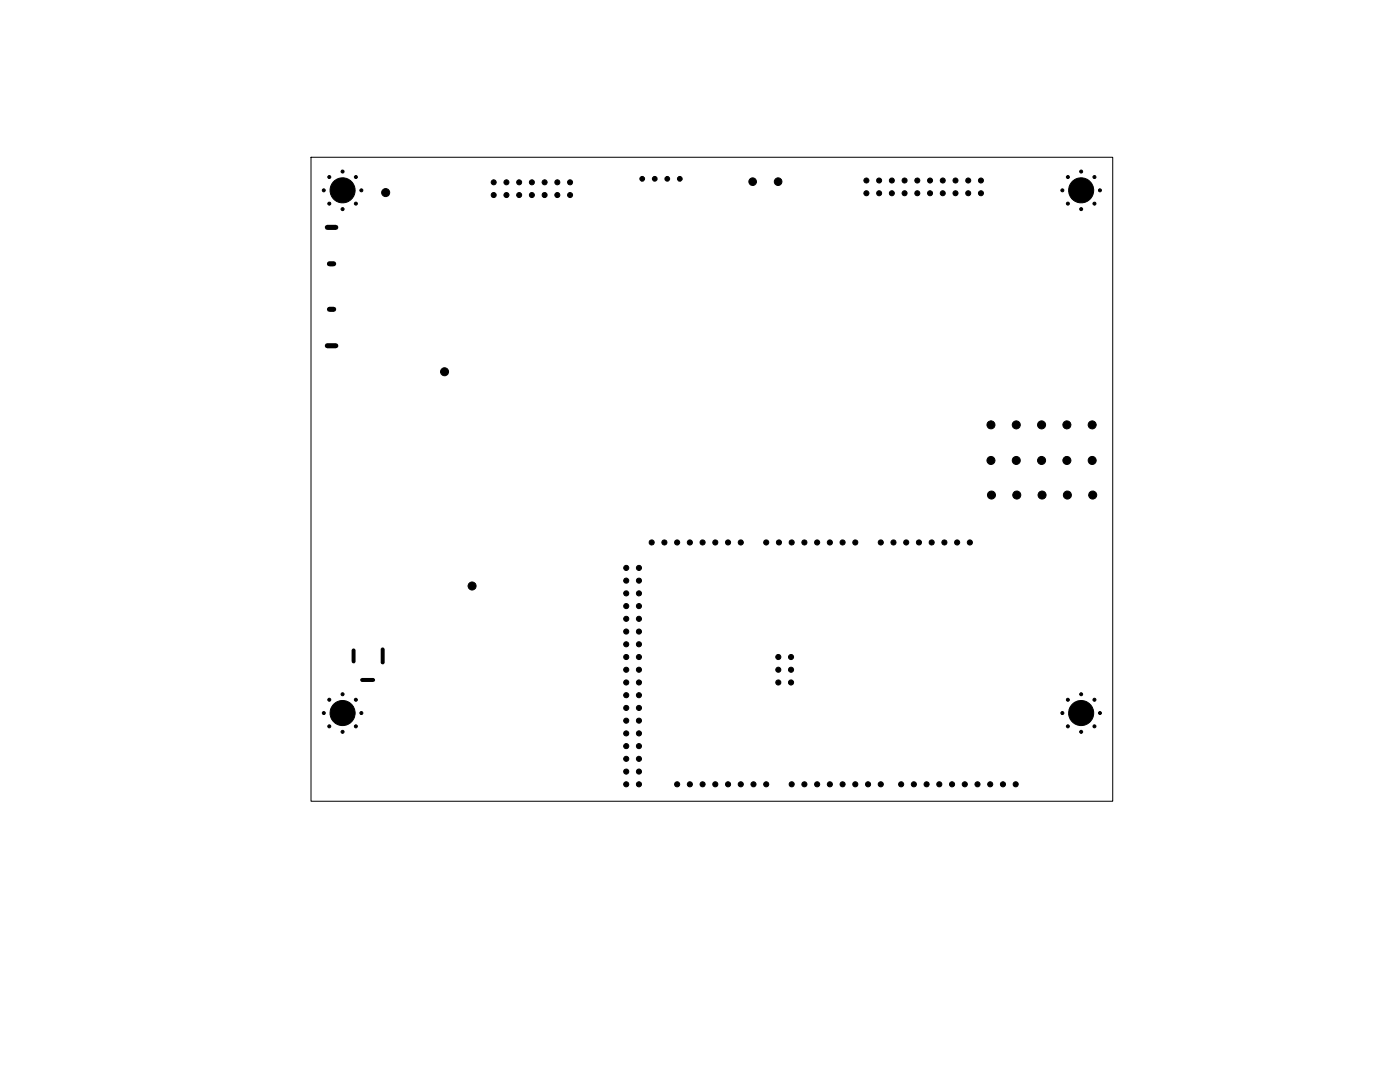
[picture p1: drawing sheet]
<svg xmlns="http://www.w3.org/2000/svg" width="279mm" height="216mm" viewBox="0 0 279 216" stroke-linecap="round" stroke-linejoin="round" font-family="sans-serif">
<path d="M62.1 31.4h160v128.5h-160z" fill="none" stroke="#000" stroke-width=".2"/>
<g fill="#000" stroke="#000" stroke-width=".2">
<circle cx="64.6" cy="38" r=".3"/>
<circle cx="65.7" cy="35.3" r=".3"/>
<circle cx="68.4" cy="38" r="2.5"/>
<circle cx="68.4" cy="34.2" r=".3"/>
<circle cx="71" cy="35.3" r=".3"/>
<circle cx="72.1" cy="38" r=".3"/>
<circle cx="77" cy="38.4" r=".8"/>
<circle cx="98.5" cy="38.9" r=".5"/>
<circle cx="98.5" cy="36.4" r=".5"/>
<circle cx="101.1" cy="38.9" r=".5"/>
<circle cx="101.1" cy="36.4" r=".5"/>
<circle cx="103.6" cy="38.9" r=".5"/>
<circle cx="103.6" cy="36.4" r=".5"/>
<circle cx="106.1" cy="38.9" r=".5"/>
<circle cx="106.1" cy="36.4" r=".5"/>
<circle cx="108.7" cy="38.9" r=".5"/>
<circle cx="108.7" cy="36.4" r=".5"/>
<circle cx="111.2" cy="38.9" r=".5"/>
<circle cx="111.2" cy="36.4" r=".5"/>
<circle cx="113.8" cy="36.4" r=".5"/>
<circle cx="113.8" cy="38.9" r=".5"/>
<circle cx="128.2" cy="35.7" r=".48"/>
<circle cx="130.7" cy="35.7" r=".48"/>
<circle cx="133.2" cy="35.7" r=".48"/>
<circle cx="135.7" cy="35.7" r=".48"/>
<circle cx="150.2" cy="36.2" r=".76"/>
<circle cx="155.3" cy="36.2" r=".76"/>
<circle cx="172.9" cy="38.6" r=".5"/>
<circle cx="172.9" cy="36" r=".5"/>
<circle cx="175.4" cy="36" r=".5"/>
<circle cx="175.4" cy="38.6" r=".5"/>
<circle cx="178" cy="38.6" r=".5"/>
<circle cx="178" cy="36" r=".5"/>
<circle cx="180.5" cy="38.6" r=".5"/>
<circle cx="180.5" cy="36" r=".5"/>
<circle cx="183.1" cy="38.6" r=".5"/>
<circle cx="183.1" cy="36" r=".5"/>
<circle cx="185.6" cy="36" r=".5"/>
<circle cx="185.6" cy="38.6" r=".5"/>
<circle cx="188.1" cy="36" r=".5"/>
<circle cx="188.1" cy="38.6" r=".5"/>
<circle cx="190.7" cy="38.6" r=".5"/>
<circle cx="190.7" cy="36" r=".5"/>
<circle cx="193.2" cy="36" r=".5"/>
<circle cx="193.2" cy="38.6" r=".5"/>
<circle cx="195.8" cy="36" r=".5"/>
<circle cx="195.8" cy="38.6" r=".5"/>
<circle cx="212" cy="38" r=".3"/>
<circle cx="213.1" cy="35.3" r=".3"/>
<circle cx="215.8" cy="38" r="2.5"/>
<circle cx="215.8" cy="34.2" r=".3"/>
<circle cx="218.4" cy="35.3" r=".3"/>
<circle cx="219.5" cy="38" r=".3"/>
<circle cx="65.7" cy="40.6" r=".3"/>
<circle cx="68.4" cy="41.7" r=".3"/>
<circle cx="71" cy="40.6" r=".3"/>
<circle cx="213.1" cy="40.6" r=".3"/>
<circle cx="215.8" cy="41.7" r=".3"/>
<circle cx="218.4" cy="40.6" r=".3"/>
<circle cx="88.7" cy="74.2" r=".8"/>
<circle cx="197.8" cy="84.8" r=".8"/>
<circle cx="197.8" cy="91.9" r=".8"/>
<circle cx="197.9" cy="98.8" r=".8"/>
<circle cx="202.8" cy="84.8" r=".8"/>
<circle cx="202.8" cy="91.9" r=".8"/>
<circle cx="202.9" cy="98.8" r=".8"/>
<circle cx="207.9" cy="84.8" r=".8"/>
<circle cx="207.9" cy="91.9" r=".8"/>
<circle cx="208" cy="98.8" r=".8"/>
<circle cx="212.9" cy="84.8" r=".8"/>
<circle cx="212.9" cy="91.9" r=".8"/>
<circle cx="213" cy="98.8" r=".8"/>
<circle cx="218" cy="84.8" r=".8"/>
<circle cx="218" cy="91.9" r=".8"/>
<circle cx="218.1" cy="98.8" r=".8"/>
<circle cx="94.2" cy="116.9" r=".8"/>
<circle cx="125" cy="118.4" r=".51"/>
<circle cx="125" cy="113.3" r=".51"/>
<circle cx="125" cy="115.9" r=".51"/>
<circle cx="127.5" cy="115.9" r=".51"/>
<circle cx="127.5" cy="113.3" r=".51"/>
<circle cx="127.5" cy="118.4" r=".51"/>
<circle cx="130.1" cy="108.2" r=".51"/>
<circle cx="132.6" cy="108.2" r=".51"/>
<circle cx="135.1" cy="108.2" r=".51"/>
<circle cx="137.7" cy="108.2" r=".51"/>
<circle cx="140.2" cy="108.2" r=".51"/>
<circle cx="142.8" cy="108.2" r=".51"/>
<circle cx="145.3" cy="108.2" r=".51"/>
<circle cx="147.8" cy="108.2" r=".51"/>
<circle cx="152.9" cy="108.2" r=".51"/>
<circle cx="155.5" cy="108.2" r=".51"/>
<circle cx="158" cy="108.2" r=".51"/>
<circle cx="160.5" cy="108.2" r=".51"/>
<circle cx="163.1" cy="108.2" r=".51"/>
<circle cx="165.6" cy="108.2" r=".51"/>
<circle cx="168.2" cy="108.2" r=".51"/>
<circle cx="170.7" cy="108.2" r=".51"/>
<circle cx="175.8" cy="108.2" r=".51"/>
<circle cx="178.3" cy="108.2" r=".51"/>
<circle cx="180.9" cy="108.2" r=".51"/>
<circle cx="183.4" cy="108.2" r=".51"/>
<circle cx="185.9" cy="108.2" r=".51"/>
<circle cx="188.5" cy="108.2" r=".51"/>
<circle cx="191" cy="108.2" r=".51"/>
<circle cx="193.6" cy="108.2" r=".51"/>
<circle cx="65.7" cy="139.6" r=".3"/>
<circle cx="68.4" cy="138.5" r=".3"/>
<circle cx="71" cy="139.6" r=".3"/>
<circle cx="125" cy="128.6" r=".51"/>
<circle cx="125" cy="120.9" r=".51"/>
<circle cx="125" cy="138.7" r=".51"/>
<circle cx="125" cy="123.5" r=".51"/>
<circle cx="125" cy="126" r=".51"/>
<circle cx="125" cy="136.2" r=".51"/>
<circle cx="125" cy="133.6" r=".51"/>
<circle cx="125" cy="131.1" r=".51"/>
<circle cx="127.5" cy="128.6" r=".51"/>
<circle cx="127.5" cy="136.2" r=".51"/>
<circle cx="127.5" cy="133.6" r=".51"/>
<circle cx="127.5" cy="120.9" r=".51"/>
<circle cx="127.5" cy="138.7" r=".51"/>
<circle cx="127.5" cy="131.1" r=".51"/>
<circle cx="127.5" cy="123.5" r=".51"/>
<circle cx="127.5" cy="126" r=".51"/>
<circle cx="155.3" cy="133.6" r=".51"/>
<circle cx="155.3" cy="136.2" r=".51"/>
<circle cx="155.3" cy="131.1" r=".51"/>
<circle cx="157.9" cy="136.2" r=".51"/>
<circle cx="157.9" cy="131.1" r=".51"/>
<circle cx="157.9" cy="133.6" r=".51"/>
<circle cx="213.1" cy="139.6" r=".3"/>
<circle cx="215.8" cy="138.5" r=".3"/>
<circle cx="218.4" cy="139.6" r=".3"/>
<circle cx="64.6" cy="142.3" r=".3"/>
<circle cx="65.7" cy="144.9" r=".3"/>
<circle cx="68.4" cy="142.3" r="2.5"/>
<circle cx="68.4" cy="146" r=".3"/>
<circle cx="71" cy="144.9" r=".3"/>
<circle cx="72.1" cy="142.3" r=".3"/>
<circle cx="125" cy="151.4" r=".51"/>
<circle cx="125" cy="146.3" r=".51"/>
<circle cx="125" cy="141.3" r=".51"/>
<circle cx="125" cy="156.5" r=".51"/>
<circle cx="125" cy="143.8" r=".51"/>
<circle cx="125" cy="154" r=".51"/>
<circle cx="125" cy="148.9" r=".51"/>
<circle cx="127.5" cy="146.3" r=".51"/>
<circle cx="127.5" cy="151.4" r=".51"/>
<circle cx="127.5" cy="143.8" r=".51"/>
<circle cx="127.5" cy="141.3" r=".51"/>
<circle cx="127.5" cy="156.5" r=".51"/>
<circle cx="127.5" cy="148.9" r=".51"/>
<circle cx="127.5" cy="154" r=".51"/>
<circle cx="135.1" cy="156.5" r=".51"/>
<circle cx="137.7" cy="156.5" r=".51"/>
<circle cx="140.2" cy="156.5" r=".51"/>
<circle cx="142.8" cy="156.5" r=".51"/>
<circle cx="145.3" cy="156.5" r=".51"/>
<circle cx="147.8" cy="156.5" r=".51"/>
<circle cx="150.4" cy="156.5" r=".51"/>
<circle cx="152.9" cy="156.5" r=".51"/>
<circle cx="158" cy="156.5" r=".51"/>
<circle cx="160.5" cy="156.5" r=".51"/>
<circle cx="163.1" cy="156.5" r=".51"/>
<circle cx="165.6" cy="156.5" r=".51"/>
<circle cx="168.2" cy="156.5" r=".51"/>
<circle cx="170.7" cy="156.5" r=".51"/>
<circle cx="173.2" cy="156.5" r=".51"/>
<circle cx="175.8" cy="156.5" r=".51"/>
<circle cx="179.8" cy="156.5" r=".51"/>
<circle cx="182.4" cy="156.5" r=".51"/>
<circle cx="184.9" cy="156.5" r=".51"/>
<circle cx="187.5" cy="156.5" r=".51"/>
<circle cx="190" cy="156.5" r=".51"/>
<circle cx="192.5" cy="156.5" r=".51"/>
<circle cx="195.1" cy="156.5" r=".51"/>
<circle cx="197.6" cy="156.5" r=".51"/>
<circle cx="200.2" cy="156.5" r=".51"/>
<circle cx="202.7" cy="156.5" r=".51"/>
<circle cx="212" cy="142.3" r=".3"/>
<circle cx="213.1" cy="144.9" r=".3"/>
<circle cx="215.8" cy="142.3" r="2.5"/>
<circle cx="215.8" cy="146" r=".3"/>
<circle cx="218.4" cy="144.9" r=".3"/>
<circle cx="219.5" cy="142.3" r=".3"/>
</g>
<path d="M70.6 129.8v2.2M72.3 135.7h2.2M76.4 129.6v2.6" fill="none" stroke="#000" stroke-width=".8"/>
<path d="M65.3 45.4h1.7M65.7 52.6h.9M65.3 69h1.7M65.7 61.7h.9" fill="none" stroke="#000" stroke-width="1"/>
</svg>
